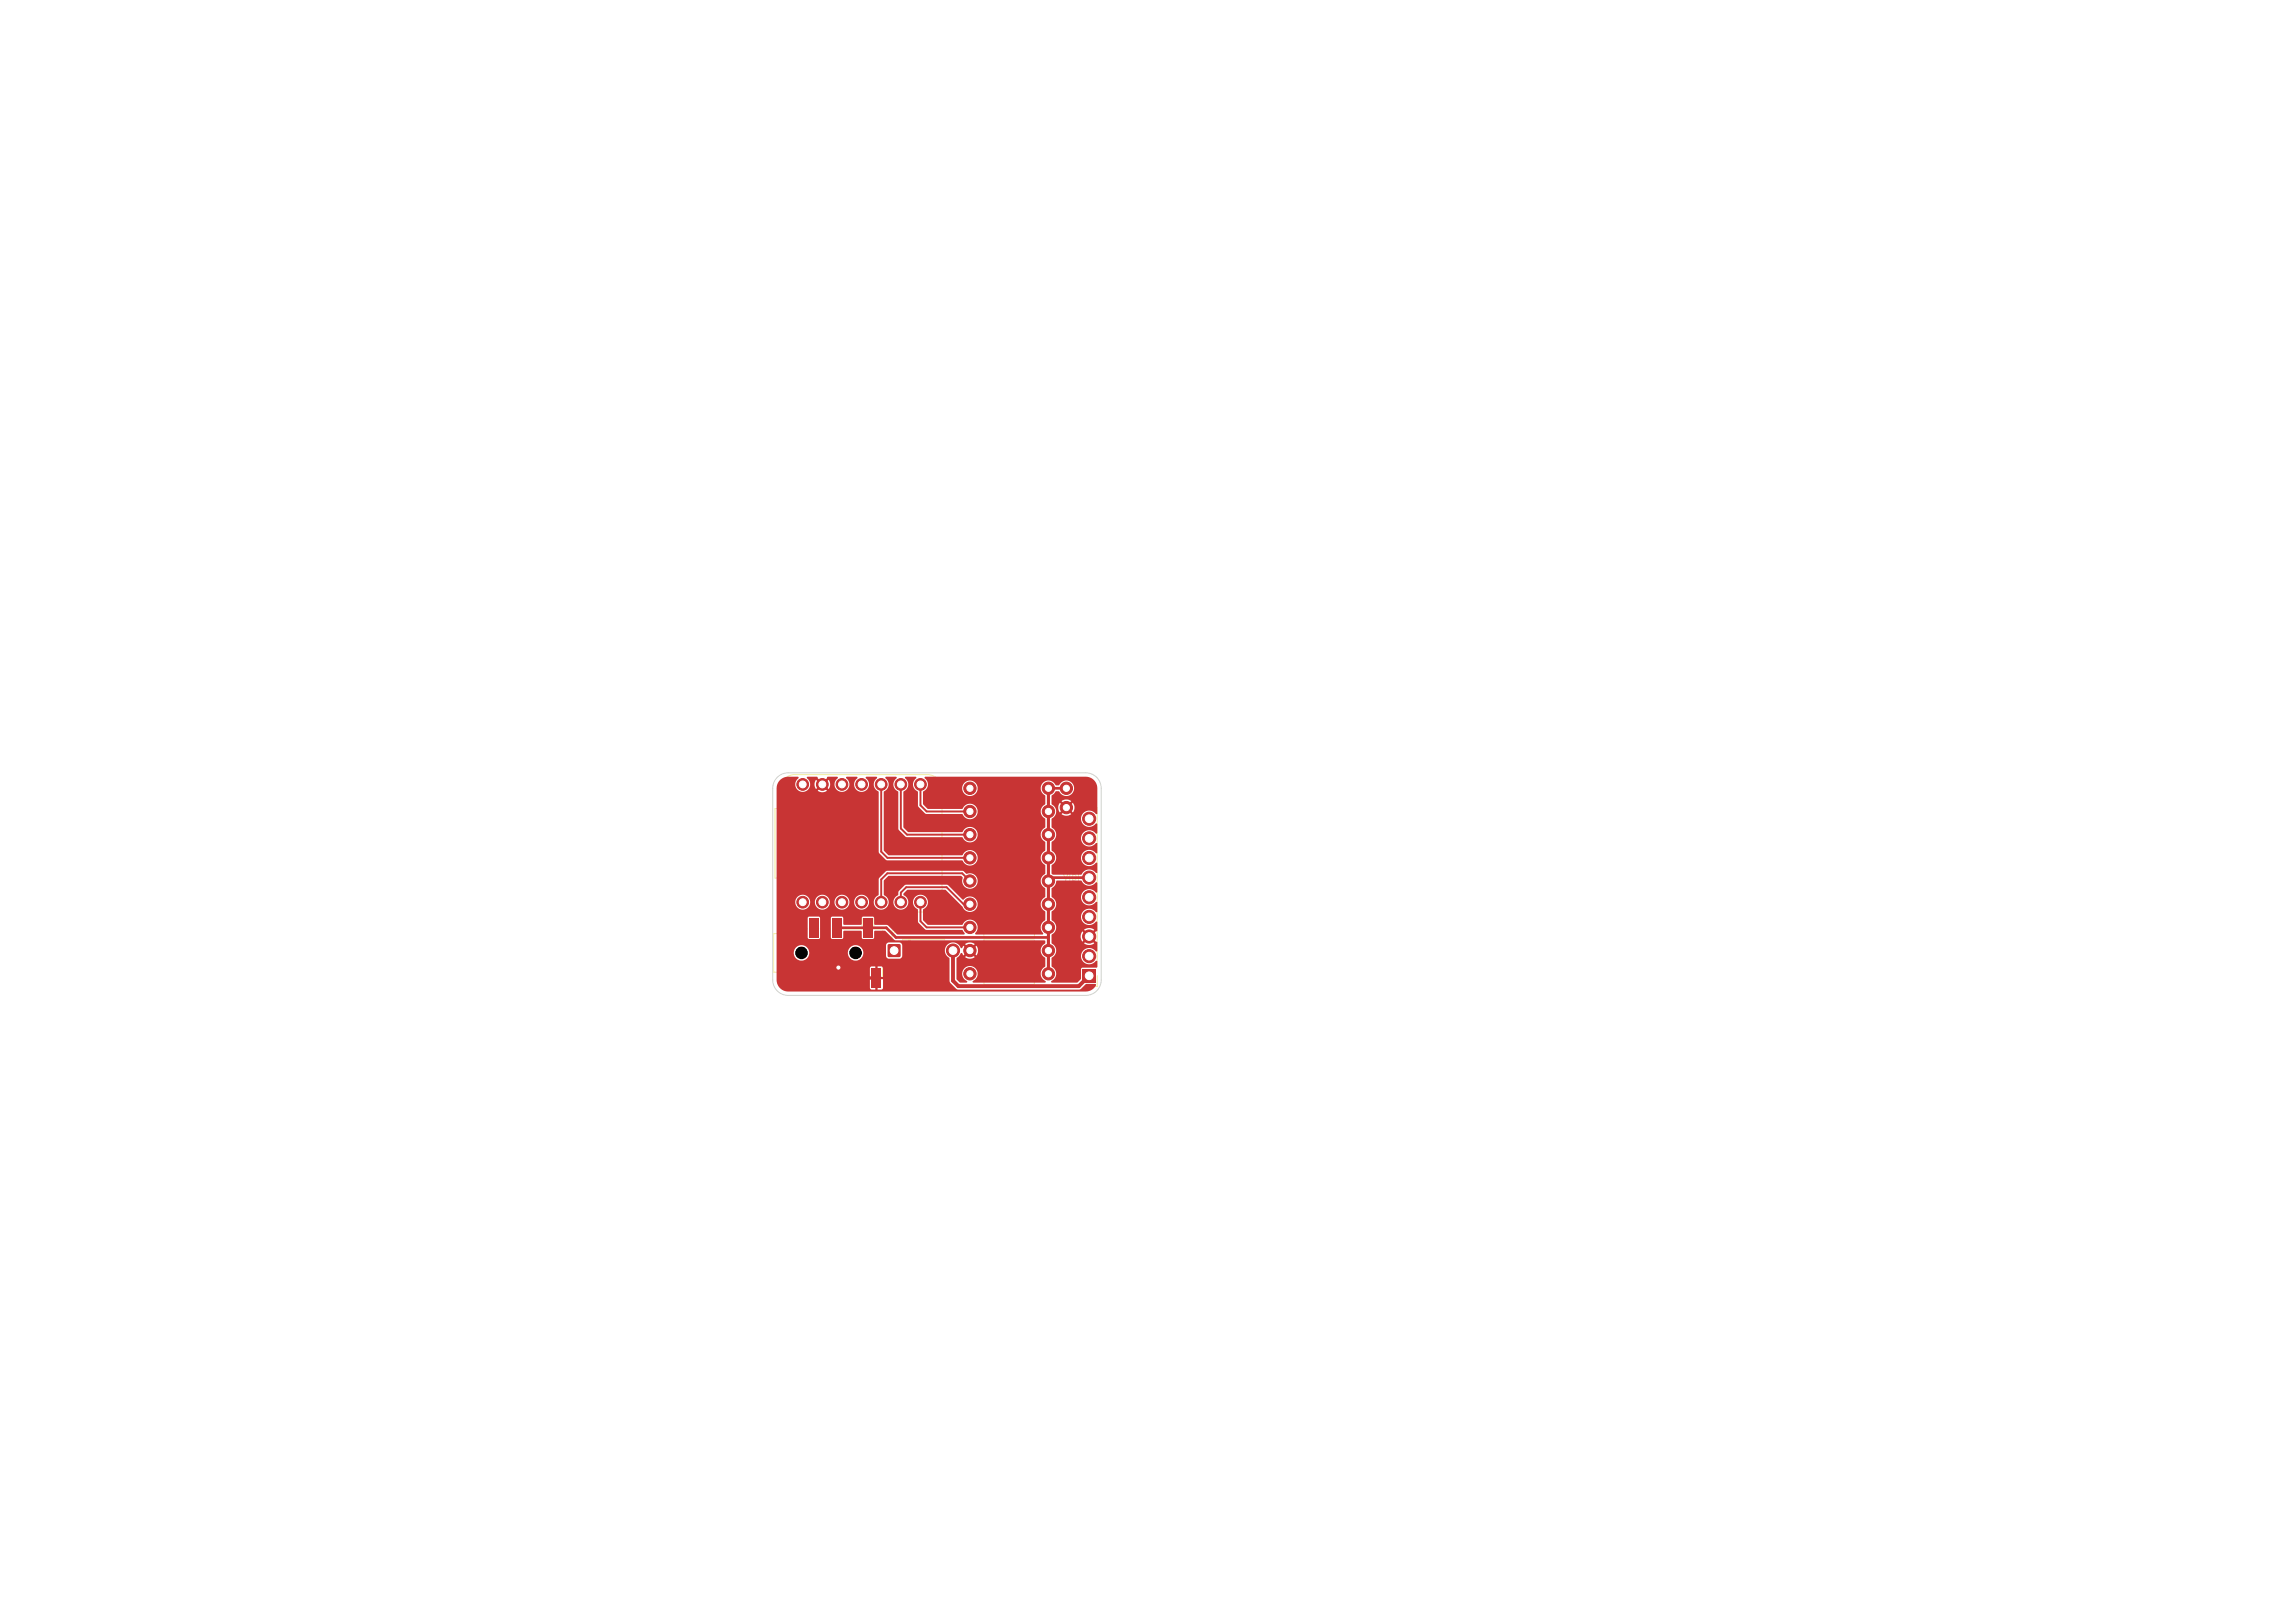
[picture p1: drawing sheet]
<svg xmlns="http://www.w3.org/2000/svg" width="297mm" height="210mm" viewBox="0 0 297 210" stroke-linecap="round" stroke-linejoin="round" font-family="sans-serif">
<defs><g id="words">
<text font-size="1" fill="#f2eda1" x="115.1" y="121.7">K</text>
<g font-size=".8" fill="#f2eda1">
<text x="137.5" y="114.2">VID</text>
<text x="104.1" y="128.4">◄ 3.5mm AV</text>
<text x="138.2" y="126.9">5V</text>
</g>
</g></defs>
<g fill="none" stroke="#f2eda1" stroke-width=".13">
<path d="M101 104.6h-.7v9h.7M101.5 100.8a1.91 1.91 0 0 1 1.4-.6h17.1a1.9 1.9 0 0 1 1.9 1.9v14a1.9 1.9 0 0 1-1.9 1.9h-17.1a1.9 1.9 0 0 1-1.9-1.9v-14a1.91 1.91 0 0 1 .5-1.3zM111.6 118.8v1.4h-2.5M113.1 118.8v1.4h1.1v6.2M126.6 102h.7M126.6 111h.7M126.6 117h.7M127.3 100.6h6.6v2.8h-6.6zM127.3 109.6h6.6v2.8h-6.6zM127.3 115.6h6.6v2.8h-6.6zM133.9 102h.7M133.9 111h.7"/>
<path d="M133.9 117h.7M137.1 102.5v1.5M138.9 102.5v1.5M139.6 104.6h2.4v20.4h-2.4zM104.5 120.2h-2.4v.6h-2v5h2v.6h10.6M106.2 120.2h1.3M126.6 126h.7M126.6 123h.7M127.3 124.6h6.6v2.8h-6.6zM127.3 121.6h6.6v2.8h-6.6zM133.9 126h.7M133.9 123h.7"/>
<path d="M142 126.3v1.3h-1.1"/>
</g>
<g fill="#f2eda1">
<path d="M116 126l.2-.1h1.1l-.2 .2-.9 .1-.1 .6 1.1 .1-.2 .2h-1l-.2-.1v-.1z"/>
<path d="M117.5 125.9h1.2l-.2 .2h-.8v.3h.8l.1 .3-.1 .4h-1.2l.2-.2h.7l.1-.1v-.2h-.9z"/>
<path d="M118.8 125.9h.3l.3 .9 .5-.9h.3l-.7 1.2h-.3z"/>
<path d="M120.4 125.9h.8l.1 .1v.5l-.3 .2 .3 .4 .6-.6-.5-.6h.4l.3 .4 .3-.4h.4l-.6 .6 .5 .6h-.4l-.3-.4-.4 .4h-.7l-.3-.4h-.2l-.1 .4h-.3l.1-.7h.9v-.3h-.8z"/>
</g>
<g fill="none" stroke="#f2eda1" stroke-width=".13">
<path d="M126.6 114h.7M126.6 108h.7M126.6 105h.7M127.3 112.6h6.6v2.8h-6.6zM127.3 106.6h6.6v2.8h-6.6zM127.3 118.6h6.6v2.8h-6.6zM127.3 103.6h6.6v2.8h-6.6zM133.9 114h.7M133.9 108h.7M133.9 105h.7M116.8 121.7v-.2h5.4v.2M116.8 124.3v.2h5.4v-.2"/>
<path d="M117.6 121.5v3M117.7 121.5v3M117.8 121.5v3M126.6 120h.7M133.9 120h.7"/>
</g>
<g fill="#c83434" stroke="#c83434" stroke-width=".13">
<circle cx="125.5" cy="126" r=".8"/>
<circle cx="135.7" cy="126" r=".8"/>
<circle cx="125.5" cy="102" r=".8"/>
<circle cx="135.7" cy="102" r=".8"/>
<circle cx="103.9" cy="116.7" r=".76"/>
<circle cx="106.4" cy="116.7" r=".76"/>
<circle cx="109" cy="116.7" r=".76"/>
<circle cx="111.5" cy="116.7" r=".76"/>
<circle cx="114" cy="116.7" r=".76"/>
<circle cx="116.6" cy="116.7" r=".76"/>
<circle cx="119.1" cy="116.7" r=".76"/>
<circle cx="119.1" cy="101.5" r=".76"/>
<circle cx="116.6" cy="101.5" r=".76"/>
<circle cx="114" cy="101.5" r=".76"/>
<circle cx="111.5" cy="101.5" r=".76"/>
<circle cx="109" cy="101.5" r=".76"/>
<circle cx="106.4" cy="101.5" r=".76"/>
<circle cx="103.9" cy="101.5" r=".76"/>
</g>
<g fill="#c83434">
<path d="M107.7 118.8h1.2v2.5h-1.2z"/>
<path d="M104.7 118.8h1.2v2.5h-1.2z"/>
<path d="M112.8 125.3h1.2v2.5h-1.2z"/>
<path d="M111.7 118.8h1.2v2.5h-1.2z"/>
</g>
<g fill="#c83434" stroke="#c83434" stroke-width=".13">
<circle cx="125.5" cy="123" r=".8"/>
<circle cx="135.7" cy="123" r=".8"/>
<circle cx="125.5" cy="111" r=".8"/>
<circle cx="135.7" cy="111" r=".8"/>
<circle cx="125.5" cy="117" r=".8"/>
<circle cx="135.7" cy="117" r=".8"/>
<circle cx="138" cy="102" r=".8"/>
<circle cx="138" cy="104.5" r=".8"/>
</g>
<path d="M140.1 125.4h1.7v1.7h-1.7z" fill="#c83434"/>
<g fill="#c83434" stroke="#c83434" stroke-width=".13">
<circle cx="140.9" cy="123.7" r=".85"/>
<circle cx="140.9" cy="121.2" r=".85"/>
<circle cx="140.9" cy="118.6" r=".85"/>
<circle cx="140.9" cy="116.1" r=".85"/>
<circle cx="140.9" cy="113.6" r=".85"/>
<circle cx="140.9" cy="111" r=".85"/>
<circle cx="140.9" cy="108.5" r=".85"/>
<circle cx="140.9" cy="105.9" r=".85"/>
<circle cx="125.5" cy="114" r=".8"/>
<circle cx="135.7" cy="114" r=".8"/>
</g>
<path d="M114.9 122.2h1.6v1.6h-1.6z" fill="#c83434"/>
<g fill="#c83434" stroke="#c83434" stroke-width=".13">
<circle cx="123.3" cy="123" r=".85"/>
<circle cx="125.5" cy="108" r=".8"/>
<circle cx="135.7" cy="108" r=".8"/>
<circle cx="125.5" cy="120" r=".8"/>
<circle cx="135.7" cy="120" r=".8"/>
<circle cx="125.5" cy="105" r=".8"/>
<circle cx="135.7" cy="105" r=".8"/>
<circle cx="108.5" cy="125.2" r=".4"/>
</g>
<path d="M135.7 102h2.3M135.7 113.6h5.2M108.3 120.1h6.4l1.2 1.2h19.8" fill="none" stroke="#c83434" stroke-width=".35"/>
<path d="M135.7 102v24M108.5 125.2l1.3 1.4h3.6" fill="none" stroke="#c83434" stroke-width=".4"/>
<path d="M114 101.5v8.7l.8 .8h10.7M116.6 101.5v5.7l.8 .8h8.1M116.6 116.7v-1.2l.7-.7h5.2l2.2 2.2h.8M119.1 101.5v2.7l.8 .8h5.6M119.1 116.7v2.5l.8 .8h5.6M125.5 114l-1-1h-9.7l-.8 .8v2.9" fill="none" stroke="#c83434" stroke-width=".25"/>
<path d="M123.3 123v3.9l.7 .7h15.6l1.3-1.3" fill="none" stroke="#c83434" stroke-width=".5"/>
<g fill="#c83434">
<path d="M100.9 101l.5-.4 .4-.1h1.4l.1 .1v.1a.97 .97 0 0 0-.1 1.5 .97 .97 0 0 0 1.4-.1 .97 .97 0 0 0-.2-1.4l.1-.2h1.3l.4 .6-.2 .2-.4-.4-.2 .5v.4l.2 .3 .4-.4 .2 .2-.4 .4 .3 .2h.4l.5-.2-.4-.4 .2-.2 .4 .4 .2-.3v-.4l-.2-.5-.4 .4-.2-.2 .5-.6h1.2l.1 .1a.98 .98 0 0 0-.2 1.5 .98 .98 0 0 0 1.5 0 .98 .98 0 0 0-.2-1.4l.1-.2h1.3l.1 .1a.98 .98 0 0 0-.3 1.5 .98 .98 0 0 0 1.5 0 .98 .98 0 0 0-.2-1.4l.1-.2h1.3l.1 .1a1.07 1.07 0 0 0 .2 1.9v7.7l.9 1.1h9.9l.1 .1a1.01 1.01 0 0 0 1.6 .3 1.01 1.01 0 0 0-.1-1.6 1.01 1.01 0 0 0-1.5 .6h-9.6l-.6-.7v-7.6a1.05 1.05 0 0 0 .2-1.8l.1-.1h1.2l.1 .1v.1a.98 .98 0 0 0 .2 1.7l.1 4.8 .9 1.1h7.4a1.01 1.01 0 0 0 1.5 .5 1.01 1.01 0 0 0 0-1.6 1.01 1.01 0 0 0-1.5 .5h-7.1l-.6-.7v-4.6a1.05 1.05 0 0 0 .2-1.8l.1-.1h1.3l.1 .1v.1a.98 .98 0 0 0 .2 1.7v1.9l1 1h4.8a1.01 1.01 0 0 0 1.5 .5 1.01 1.01 0 0 0 0-1.6 1.01 1.01 0 0 0-1.5 .5h-4.5l-.7-.7v-1.5l.5-.4h4.6a1.01 1.01 0 0 0 1.6 .8 1.01 1.01 0 0 0 0-1.8 1.01 1.01 0 0 0-1.6 .8v.2h-4.6a1.09 1.09 0 0 0-.3-1.5l.2-.1h20.6a1.5 1.5 0 0 1 1.6 1.5v3.2l-.1 .1a1.07 1.07 0 0 0-1.6-.2 1.07 1.07 0 0 0-.1 1.6 1.07 1.07 0 0 0 1.6-.2l.2 .2v1.1l-.1 .1a1.07 1.07 0 0 0-1.6-.3 1.07 1.07 0 0 0-.1 1.6 1.07 1.07 0 0 0 1.6-.1l.2 .1v1.1l-.1 .1a1.07 1.07 0 0 0-1.6-.2 1.07 1.07 0 0 0-.1 1.6 1.07 1.07 0 0 0 1.6-.2l.2 .1v1.1l-.1 .2a1.15 1.15 0 0 0-2 .2h-3.7l-.1-.2v-1.1a1.08 1.08 0 0 0 .6-.9 1.08 1.08 0 0 0-.6-1v-1.1a1.03 1.03 0 0 0 0-1.8v-1.2a1.04 1.04 0 0 0 .4-1.5h.4l.1 .4 .2 .3 .4-.4 .2 .2-.4 .4 .5 .2h.4l.3-.2-.4-.4 .2-.2 .4 .4 .2-.3 .1-.4-.3-.5-.4 .4-.2-.2 .4-.4-.3-.2-.4-.1-.5 .3 .4 .4-.2 .2-.4-.4-.3 .5h-.4l-.4-.3v-1.2l.5-.5h.4a1.09 1.09 0 0 0 1.9 .1 1.01 1.01 0 0 0-.5-1.4 1.01 1.01 0 0 0-1.3 .5h-.5a1.01 1.01 0 0 0-1.6-.3 1.01 1.01 0 0 0 .2 1.6l.1 .1-.1 1.1a1.08 1.08 0 0 0 .1 1.9l-.1 1.1a1.01 1.01 0 0 0 0 1.8l.1 .1-.1 1.1a1.08 1.08 0 0 0 .1 1.9l-.1 1.1a1.01 1.01 0 0 0 0 1.8l.1 .1-.1 1.1a1.08 1.08 0 0 0 .1 1.9l-.1 1.1a1.02 1.02 0 0 0-.2 1.7l-.1 .1h-8.6l-.1-.1a1.02 1.02 0 0 0-.1-1.6 1.02 1.02 0 0 0-1.5 .5h-4.6l-.6-.7 .1-1.3a.98 .98 0 0 0 .4-1.5 .98 .98 0 0 0-1.6 0 .98 .98 0 0 0 .5 1.5v1.6l1 1h4.7l.3 .5-.1 .1h-8.5l-1.4-1.2h-1.6l-.1-.9-.1-.2-1.4 .1-.1 1h-2.3l-.1-.1v-.9l-1.4-.1-.2 .2v2.6l.2 .1h1.3l.1-.2 .1-.9h2.2l.1 .1 .1 .9 1.3 .1 .2-.1 .1-1h1.3l1.4 1.3h19.3h.1v.3a1.14 1.14 0 0 0-.3 1.8l.3 .2-.1 1.1a1.02 1.02 0 0 0-.5 1 1.02 1.02 0 0 0 .6 .9v.1h-.1h-9.2l-.1-.1a1.02 1.02 0 0 0 .6-1.3 1.02 1.02 0 0 0-1.3-.6 1.02 1.02 0 0 0-.6 1.4l.6 .5-.1 .1h-.9l-.4-.4v-2.7l.3-.3 .3-.4h.1l.2 .3 .4-.4 .3 .2-.5 .4 .5 .3 .4-.1 .3-.2-.4-.4 .2-.2 .5 .4 .1-.3 .1-.4-.2-.5-.5 .4-.2-.2 .4-.4-.5-.3-.4 .1-.3 .2 .5 .4-.3 .2-.4-.4-.2 .3h-.1a1.07 1.07 0 0 0-1.8-.5 1.07 1.07 0 0 0 .3 1.8v3.1l.9 .9 .2 .1h15.7l.2-.1 .7-.7h1.1l.1 .1a1.37 1.37 0 0 1-1.3 .9h-38.5l-.6-.1-.5-.4h11.7v.2a1.14 1.14 0 0 0 1 .1l.5-.1 .2-.1v-1.2h-.7v1.4h-.3v-1.4h-.7v1.1h-11.7l-.3-.4-.1-.4v-1.7h12.1v1.1h1.7v-1.1l-.3-.2h-.4v1.3h-.3v-1.3h-.6l-.1 .2h-12.1v-1.9h2.2a1.01 1.01 0 0 0 1 .9 1.01 1.01 0 0 0 1-.9h5l.1 .2a1 1 0 0 0 1.7 .4 1 1 0 0 0-.6-1.7h3.8v1.4l.1 .3 1.6 .1 .2-.1 .1-.2 .1-1.5-.1-.2-.2-.1h-1.6l-.2 .1v.2h-3.9a1.01 1.01 0 0 0-1.1 1.1h-5v-.2a1.01 1.01 0 0 0-1.1-.9 1.01 1.01 0 0 0-.9 1.1h-2.2v-4.6h4v2.6l.2 .1h1.2l.2-.2v-2.5l-.1-.2h-1.3l-.2 .2h-4v-2.2h2.4v.2a.97 .97 0 0 0 1.1 .9 .97 .97 0 0 0 .8-1.1h.7v.2a.97 .97 0 0 0 1 .9 .97 .97 0 0 0 .9-1.1h.6v.2a.97 .97 0 0 0 1.1 .9 .97 .97 0 0 0 .8-1.1h.6v.2a.97 .97 0 0 0 1.1 .9 .97 .97 0 0 0 .9-1.1h.6v.2a.97 .97 0 0 0 1 .9 .97 .97 0 0 0 .9-1.1h.6v.2a.97 .97 0 0 0 1.6 .7 .97 .97 0 0 0-.3-1.7v-.2l.5-.5h4.9l2.2 2.2a1.02 1.02 0 0 0 1.4 .7 1.02 1.02 0 0 0 .4-1.6 1.02 1.02 0 0 0-1.6 0h-.1l-2.1-1.9h-5.3l-.9 .8-.1 .5-.4 .3-.2 .5h-.6a1.48 1.48 0 0 0-.6-.8v-1.8l.6-.7h9.3l.3 .3a1.01 1.01 0 0 0 .9 1.4 1.01 1.01 0 0 0 1-1.2 1.01 1.01 0 0 0-1.4-.7l-.5-.4h-9.8l-1.1 1v2.1a1.08 1.08 0 0 0-.6 .8h-.6l-.1-.1a.97 .97 0 0 0-1-.7 .97 .97 0 0 0-.9 .8h-.6v-.1a.97 .97 0 0 0-1-.7 .97 .97 0 0 0-.9 .8h-.6l-.1-.1a.97 .97 0 0 0-1-.7 .97 .97 0 0 0-.8 .8h-.7v-.1a.97 .97 0 0 0-1-.7 .97 .97 0 0 0-.9 .8h-2.4v-14.6l.1-.6z"/>
<path d="M136.7 114h3.3a1.13 1.13 0 0 0 1.9 .2l.1 .1v1.1l-.1 .1a1.07 1.07 0 0 0-1.6-.2 1.07 1.07 0 0 0-.1 1.6 1.07 1.07 0 0 0 1.6-.2l.2 .1v1.1l-.1 .1a1.07 1.07 0 0 0-1.6-.2 1.07 1.07 0 0 0-.1 1.6 1.07 1.07 0 0 0 1.6-.2l.2 .1v1.1l-.6 .5-.2-.2 .4-.4a1.09 1.09 0 0 0-1.3 0l.4 .4-.2 .2-.4-.4a1.09 1.09 0 0 0 0 1.3l.4-.4 .2 .2-.4 .5a1.09 1.09 0 0 0 1.3 0l-.4-.5 .2-.2 .6 .5v1.1l-.1 .1a1.07 1.07 0 0 0-1.6-.2 1.07 1.07 0 0 0-.1 1.6 1.07 1.07 0 0 0 1.6-.2l.2 .1-.1 .8-1.9 .1-.1 1.4-.5 .4h-3.3l-.1-.1a1.11 1.11 0 0 0 .7-1 1.11 1.11 0 0 0-.6-1v-1a1.13 1.13 0 0 0 0-2v-1a1.14 1.14 0 0 0 0-2v-1a1.14 1.14 0 0 0 0-2v-1l.1-.1a1.06 1.06 0 0 0 .5-.9z"/>
</g>
<path d="M100.6 100.6a2 2 0 0 1 1.4-.6h38.5a2 2 0 0 1 2 2v24.8a2 2 0 0 1-2 2h-38.5a2 2 0 0 1-2-2v-24.8a2 2 0 0 1 .6-1.4z" fill="none" stroke="#d0d2cd" stroke-width=".13"/>
<g fill="#fff" stroke="#fff" stroke-width=".13">
<circle cx="108.5" cy="125.2" r=".2"/>
<circle cx="125.5" cy="126" r=".4"/>
<circle cx="135.7" cy="126" r=".4"/>
<circle cx="125.5" cy="102" r=".4"/>
<circle cx="135.7" cy="102" r=".4"/>
<circle cx="103.9" cy="116.7" r=".44"/>
<circle cx="106.4" cy="116.7" r=".44"/>
<circle cx="109" cy="116.7" r=".44"/>
<circle cx="111.5" cy="116.7" r=".44"/>
<circle cx="114" cy="116.7" r=".44"/>
<circle cx="116.6" cy="116.7" r=".44"/>
<circle cx="119.1" cy="116.7" r=".44"/>
<circle cx="119.1" cy="101.5" r=".44"/>
<circle cx="116.6" cy="101.5" r=".44"/>
<circle cx="114" cy="101.5" r=".44"/>
<circle cx="111.5" cy="101.5" r=".44"/>
<circle cx="109" cy="101.5" r=".44"/>
<circle cx="106.4" cy="101.5" r=".44"/>
<circle cx="103.9" cy="101.5" r=".44"/>
<circle cx="125.5" cy="123" r=".4"/>
<circle cx="135.7" cy="123" r=".4"/>
<circle cx="125.5" cy="111" r=".4"/>
<circle cx="135.7" cy="111" r=".4"/>
<circle cx="125.5" cy="117" r=".4"/>
<circle cx="135.7" cy="117" r=".4"/>
<circle cx="138" cy="102" r=".4"/>
<circle cx="138" cy="104.5" r=".4"/>
<circle cx="141" cy="126.3" r=".5"/>
<circle cx="141" cy="123.7" r=".5"/>
<circle cx="141" cy="121.2" r=".5"/>
<circle cx="141" cy="118.6" r=".5"/>
<circle cx="141" cy="116.1" r=".5"/>
<circle cx="141" cy="113.6" r=".5"/>
<circle cx="141" cy="111" r=".5"/>
<circle cx="141" cy="108.5" r=".5"/>
<circle cx="141" cy="105.9" r=".5"/>
<circle cx="125.5" cy="114" r=".4"/>
<circle cx="135.7" cy="114" r=".4"/>
<circle cx="115.7" cy="123" r=".5"/>
<circle cx="123.3" cy="123" r=".5"/>
<circle cx="125.5" cy="108" r=".4"/>
<circle cx="135.7" cy="108" r=".4"/>
<circle cx="125.5" cy="120" r=".4"/>
<circle cx="135.7" cy="120" r=".4"/>
<circle cx="125.5" cy="105" r=".4"/>
<circle cx="135.7" cy="105" r=".4"/>
</g>
<g fill="#000" stroke="#000" stroke-width=".13">
<circle cx="103.7" cy="123.3" r=".75"/>
<circle cx="110.7" cy="123.3" r=".75"/>
</g>
<use href="#words"/>
</svg>
